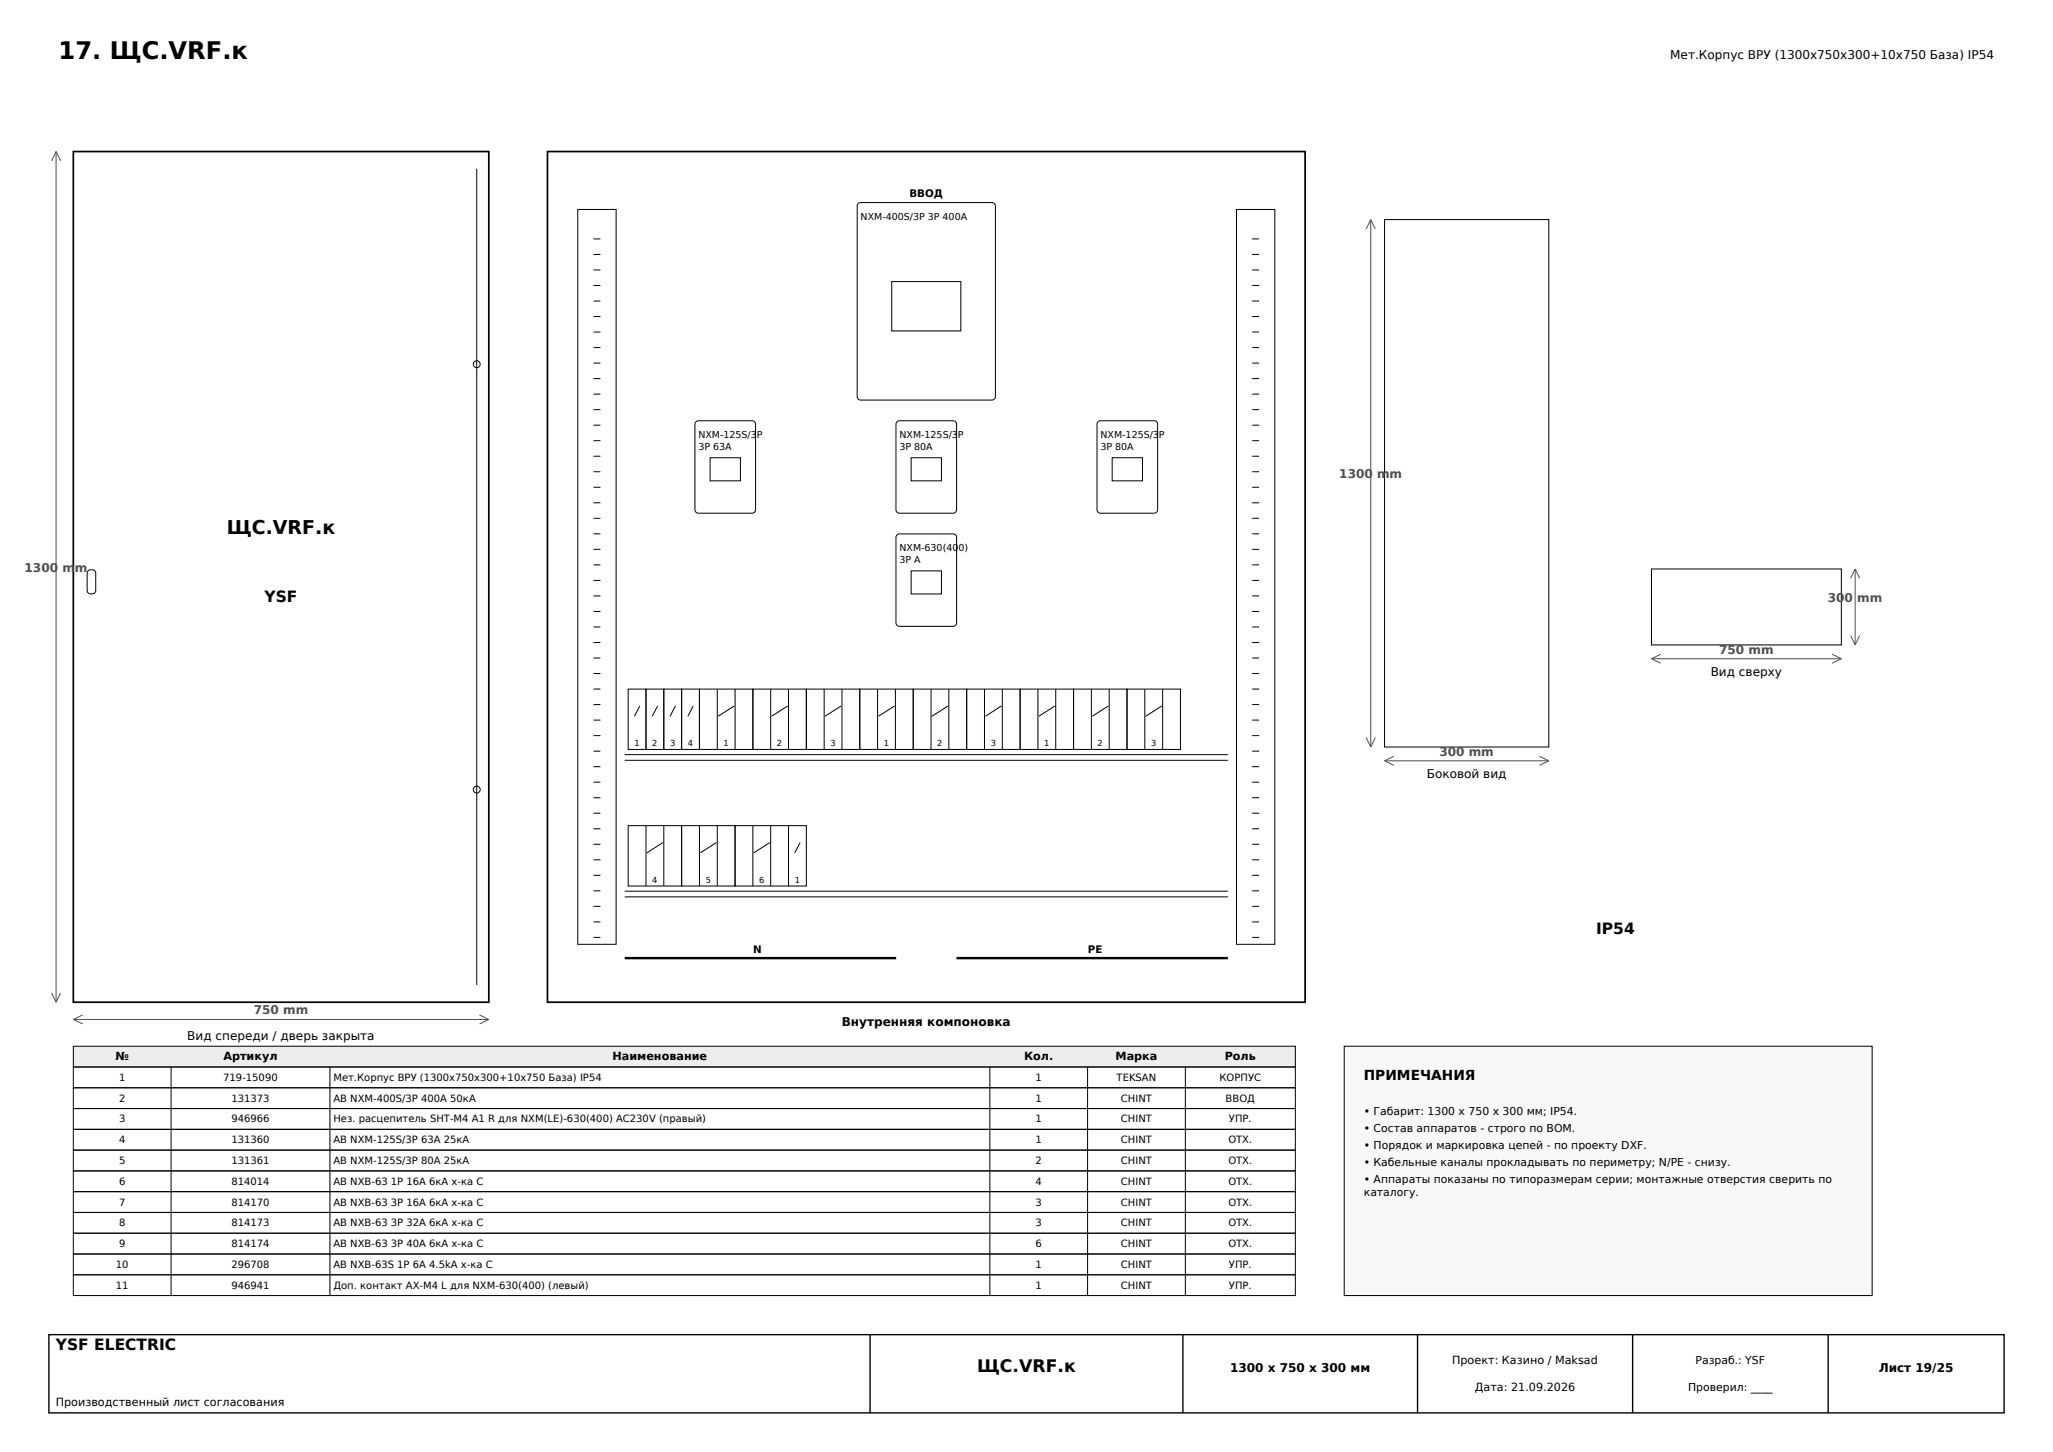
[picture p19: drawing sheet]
<svg xmlns="http://www.w3.org/2000/svg" width="420mm" height="297mm" viewBox="0 0 420 297" stroke-linecap="round" stroke-linejoin="round" font-family="sans-serif">
<defs><g id="words">
<text font-size="4.9" x="12" y="12">17. ЩС.VRF.к</text>
<text font-size="3.9" x="46.4" y="109.3">ЩС.VRF.к</text>
<text font-size="3.5" x="199.9" y="280.7">ЩС.VRF.к</text>
<g font-size="3.2">
<text x="54.1" y="123.2">YSF</text>
<text x="326.5" y="191.1">IP54</text>
<text x="11.4" y="276.2">YSF ELECTRIC</text>
</g>
<text font-size="2.8" x="279" y="221">ПРИМЕЧАНИЯ</text>
<g font-size="2.5">
<text x="341.7" y="12">Мет.Корпус ВРУ (1300x750x300+10x750 База) IP54</text>
<text x="350" y="138.3">Вид сверху</text>
<text x="291.9" y="159.2">Боковой вид</text>
<text x="172.2" y="209.9">Внутренняя компоновка</text>
<text x="38.3" y="212.8">Вид спереди / дверь закрыта</text>
<text x="251.6" y="280.7">1300 x 750 x 300 мм</text>
<text x="384.3" y="280.7">Лист 19/25</text>
</g>
<g font-size="2.5" fill="#505050">
<text x="274" y="97.8">1300 mm</text>
<text x="5" y="116.9">1300 mm</text>
<text x="373.9" y="123.1">300 mm</text>
<text x="351.7" y="133.7">750 mm</text>
<text x="294.5" y="154.6">300 mm</text>
<text x="51.9" y="207.5">750 mm</text>
</g>
<g font-size="2.3">
<text x="36.6" y="215.9">Петли справа, открывание вправо</text>
<text x="23.6" y="216.9">№</text>
<text x="45.7" y="216.9">Артикул</text>
<text x="125.3" y="216.9">Наименование</text>
<text x="209.5" y="216.9">Кол.</text>
<text x="228.2" y="216.9">Марка</text>
<text x="250.6" y="216.9">Роль</text>
<text x="297.1" y="279.1">Проект: Казино / Maksad</text>
<text x="11.4" y="287.6">Производственный лист согласования</text>
<text x="301.7" y="284.5">Дата: 21.09.2026</text>
</g>
<g font-size="2.2">
<text x="279" y="228">• Габарит: 1300 x 750 x 300 мм; IP54.</text>
<text x="279" y="231.5">• Состав аппаратов - строго по BOM.</text>
<text x="279" y="235">• Порядок и маркировка цепей - по проекту DXF.</text>
<text x="279" y="238.5">• Кабельные каналы прокладывать по периметру; N/PE - снизу.</text>
<text x="279" y="241.9">• Аппараты показаны по типоразмерам серии; монтажные отверстия сверить по</text>
<text x="279" y="244.7">каталогу.</text>
<text x="346.9" y="279.1">Разраб.: YSF</text>
<text x="345.4" y="284.5">Проверил: ____</text>
</g>
<g font-size="2.1">
<text x="186" y="40.4">ВВОД</text>
<text x="154.1" y="194.9">N</text>
<text x="222.5" y="194.9">PE</text>
</g>
<g font-size="2">
<text x="24.3" y="221.1">1</text>
<text x="45.7" y="221.1">719-15090</text>
<text x="68.2" y="221.1">Мет.Корпус ВРУ (1300x750x300+10x750 База) IP54</text>
<text x="211.8" y="221.1">1</text>
<text x="228.4" y="221.1">TEKSAN</text>
<text x="249.5" y="221.1">КОРПУС</text>
<text x="24.3" y="225.3">2</text>
<text x="47.3" y="225.3">131373</text>
<text x="68.2" y="225.3">АВ NXM-400S/3Р 400A 50кА</text>
<text x="211.8" y="225.3">1</text>
<text x="229.3" y="225.3">CHINT</text>
<text x="250.7" y="225.3">ВВОД</text>
<text x="24.3" y="229.6">3</text>
<text x="24.3" y="233.8">4</text>
<text x="47.3" y="229.6">946966</text>
<text x="47.3" y="233.8">131360</text>
<text x="68.2" y="229.6">Нез. расцепитель SHT-M4 A1 R для NXM(LE)-630(400) AC230V (правый)</text>
<text x="68.2" y="233.8">АВ NXM-125S/3Р 63A 25кА</text>
<text x="211.8" y="229.6">1</text>
<text x="211.8" y="233.8">1</text>
<text x="229.3" y="229.6">CHINT</text>
<text x="229.3" y="233.8">CHINT</text>
<text x="251.3" y="233.8">ОТХ.</text>
<text x="251.4" y="229.6">УПР.</text>
<text x="24.3" y="238.1">5</text>
<text x="47.3" y="238.1">131361</text>
<text x="68.2" y="238.1">АВ NXM-125S/3Р 80A 25кА</text>
<text x="211.8" y="238.1">2</text>
<text x="229.3" y="238.1">CHINT</text>
<text x="251.3" y="238.1">ОТХ.</text>
<text x="24.3" y="242.3">6</text>
<text x="47.3" y="242.3">814014</text>
<text x="68.2" y="242.3">АВ NXB-63 1P 16A 6кА х-ка C</text>
<text x="211.8" y="242.3">4</text>
<text x="229.3" y="242.3">CHINT</text>
<text x="251.3" y="242.3">ОТХ.</text>
<text x="24.3" y="246.6">7</text>
<text x="24.3" y="250.8">8</text>
<text x="47.3" y="246.6">814170</text>
<text x="47.3" y="250.8">814173</text>
<text x="68.2" y="246.6">АВ NXB-63 3P 16A 6кА х-ка C</text>
<text x="68.2" y="250.8">АВ NXB-63 3P 32A 6кА х-ка C</text>
<text x="211.8" y="246.6">3</text>
<text x="211.8" y="250.8">3</text>
<text x="229.3" y="246.6">CHINT</text>
<text x="229.3" y="250.8">CHINT</text>
<text x="251.3" y="246.6">ОТХ.</text>
<text x="251.3" y="250.8">ОТХ.</text>
<text x="24.3" y="255.1">9</text>
<text x="47.3" y="255.1">814174</text>
<text x="68.2" y="255.1">АВ NXB-63 3P 40A 6кА х-ка C</text>
<text x="211.8" y="255.1">6</text>
<text x="229.3" y="255.1">CHINT</text>
<text x="251.3" y="255.1">ОТХ.</text>
<text x="23.7" y="259.3">10</text>
<text x="23.7" y="263.6">11</text>
<text x="47.3" y="259.3">296708</text>
<text x="47.3" y="263.6">946941</text>
<text x="68.2" y="259.3">АВ NXB-63S 1P 6А 4.5kA х-ка C</text>
<text x="68.2" y="263.6">Доп. контакт AX-M4 L для NXM-630(400) (левый)</text>
<text x="211.8" y="259.3">1</text>
<text x="211.8" y="263.6">1</text>
<text x="229.3" y="259.3">CHINT</text>
<text x="229.3" y="263.6">CHINT</text>
<text x="251.4" y="259.3">УПР.</text>
<text x="251.4" y="263.6">УПР.</text>
</g>
<g font-size="1.9">
<text x="176.1" y="45">NXM-400S/3Р 3P 400A</text>
<text x="142.9" y="89.6">NXM-125S/3Р</text>
<text x="184" y="89.6">NXM-125S/3Р</text>
<text x="225.1" y="89.6">NXM-125S/3Р</text>
<text x="142.9" y="92">3P 63A</text>
<text x="184" y="92">3P 80A</text>
<text x="225.1" y="92">3P 80A</text>
<text x="184" y="112.7">NXM-630(400)</text>
<text x="184" y="115.2">3P A</text>
</g>
<g font-size="1.7">
<text x="129.8" y="152.6">1</text>
<text x="133.4" y="152.6">2</text>
<text x="137.1" y="152.6">3</text>
<text x="140.7" y="152.6">4</text>
<text x="148" y="152.6">1</text>
<text x="159" y="152.6">2</text>
<text x="169.9" y="152.6">3</text>
<text x="180.8" y="152.6">1</text>
<text x="191.8" y="152.6">2</text>
<text x="202.7" y="152.6">3</text>
<text x="213.6" y="152.6">1</text>
<text x="224.6" y="152.6">2</text>
<text x="235.5" y="152.6">3</text>
<text x="133.4" y="180.5">4</text>
<text x="144.4" y="180.5">5</text>
<text x="155.3" y="180.5">6</text>
<text x="162.6" y="180.5">1</text>
</g>
</g></defs>
<path d="M15 31h85v174h-85zM112 31h155v174h-155z" fill="none" stroke="#000" stroke-width=".35"/>
<g fill="none" stroke="#000" stroke-width=".2">
<path d="M97.5 34.5v167M118.2 42.8h7.8v150.4h-7.8zM121.4 58.4h1.4M121.4 55.2h1.4M121.4 52h1.4M121.4 48.9h1.4M175.6 41.6l.5-.2h26.8a.71 .71 0 0 1 .7 .7v39a.71 .71 0 0 1-.7 .7h-26.8a.71 .71 0 0 1-.7-.7v-39zM182.4 57.6h14.2v10.1h-14.2zM253 42.8h7.8v150.4h-7.8zM256.2 58.4h1.4M256.2 55.2h1.4M256.2 52h1.4"/>
<path d="M256.2 48.9h1.4M283.3 44.9h33.5v107.9h-33.5zM121.4 77.4h1.4M121.4 74.3h1.4M121.4 71.1h1.4M121.4 67.9h1.4M121.4 64.7h1.4M121.4 61.6h1.4M256.2 77.4h1.4M256.2 74.3h1.4M256.2 71.1h1.4M256.2 67.9h1.4"/>
<path d="M256.2 64.7h1.4M256.2 61.6h1.4M121.4 99.7h1.4M121.4 96.5h1.4M121.4 93.3h1.4M121.4 90.1h1.4M121.4 87h1.4M121.4 83.8h1.4M121.4 80.6h1.4M142.4 86.3l.5-.2h11a.71 .71 0 0 1 .7 .7v17.5a.71 .71 0 0 1-.7 .7h-11a.71 .71 0 0 1-.7-.7v-17.5zM145.3 93.6h6.2v4.8h-6.2zM183.5 86.3l.5-.2h11a.71 .71 0 0 1 .7 .7v17.5a.71 .71 0 0 1-.7 .7h-11a.71 .71 0 0 1-.7-.7v-17.5z"/>
<path d="M186.4 93.6h6.2v4.8h-6.2zM224.6 86.3l.5-.2h11a.71 .71 0 0 1 .7 .7v17.5a.71 .71 0 0 1-.7 .7h-11a.71 .71 0 0 1-.7-.7v-17.5zM227.5 93.6h6.2v4.8h-6.2zM256.2 99.7h1.4M256.2 96.5h1.4M256.2 93.3h1.4M256.2 90.1h1.4M256.2 87h1.4M256.2 83.8h1.4M256.2 80.6h1.4M18 116.7l.5-.2a.81 .81 0 0 1 1.1 .7v3.6a.9 .9 0 0 1-.9 .7 .9 .9 0 0 1-.9-.7v-3.6zM121.4 118.7h1.4"/>
<path d="M121.4 115.5h1.4M121.4 112.4h1.4M121.4 109.2h1.4M121.4 106h1.4M121.4 102.8h1.4M183.5 109.4l.5-.2h11a.71 .71 0 0 1 .7 .7v17.5a.71 .71 0 0 1-.7 .7h-11a.71 .71 0 0 1-.7-.7v-17.5zM186.4 116.8h6.2v4.7h-6.2zM256.2 118.7h1.4M256.2 115.5h1.4M256.2 112.4h1.4M256.2 109.2h1.4M256.2 106h1.4"/>
<path d="M256.2 102.8h1.4M337.8 116.4h38.9v15.5h-38.9zM121.4 137.8h1.4M121.4 134.6h1.4M121.4 131.4h1.4M121.4 128.2h1.4M121.4 125.1h1.4M121.4 121.9h1.4M256.2 137.8h1.4M256.2 134.6h1.4M256.2 131.4h1.4M256.2 128.2h1.4"/>
<path d="M256.2 125.1h1.4M256.2 121.9h1.4M121.4 160h1.4M121.4 156.8h1.4M121.4 153.6h1.4M121.4 150.5h1.4M121.4 147.3h1.4M121.4 144.1h1.4M121.4 140.9h1.4M127.8 154.4h123.4M127.8 155.5h123.4M128.5 141h3.7v12.3h-3.7z"/>
<path d="M130.9 144.4l-1.1 2.1M132.2 141h3.6v12.3h-3.6zM134.5 144.4l-1.1 2.1M135.8 141h3.6v12.3h-3.6zM138.2 144.4l-1.1 2.1M139.4 141h3.7v12.3h-3.7zM141.8 144.4l-1.1 2.1M143.1 141h10.9v12.3h-10.9zM146.7 141v12.3M150.2 144.4l-3.3 2.1M150.4 141v12.3M154 141h11v12.3h-11z"/>
<path d="M157.7 141v12.3M161.1 144.4l-3.2 2.1M161.3 141v12.3M165 141h10.9v12.3h-10.9zM168.6 141v12.3M172.1 144.4l-3.3 2.1M172.2 141v12.3M175.9 141h10.9v12.3h-10.9zM179.5 141v12.3M183 144.4l-3.3 2.1M183.2 141v12.3M186.8 141h11v12.3h-11z"/>
<path d="M190.5 141v12.3M193.9 144.4l-3.2 2.1M194.1 141v12.3M197.8 141h10.9v12.3h-10.9zM201.4 141v12.3M204.9 144.4l-3.3 2.1M205 141v12.3M208.7 141h10.9v12.3h-10.9zM212.3 141v12.3M215.8 144.4l-3.3 2.1M216 141v12.3M219.6 141h11v12.3h-11z"/>
<path d="M223.3 141v12.3M226.7 144.4l-3.2 2.1M226.9 141v12.3M230.6 141h10.9v12.3h-10.9zM234.2 141v12.3M237.7 144.4l-3.3 2.1M237.9 141v12.3M256.2 160h1.4M256.2 156.8h1.4M256.2 153.6h1.4M256.2 150.5h1.4M256.2 147.3h1.4"/>
<path d="M256.2 144.1h1.4M256.2 140.9h1.4M121.4 179h1.4M121.4 175.9h1.4M121.4 172.7h1.4M121.4 169.5h1.4M121.4 166.3h1.4M121.4 163.2h1.4M128.5 168.9h10.9v12.3h-10.9zM132.2 168.9v12.3M135.6 172.3l-3.3 2.1M135.8 168.9v12.3"/>
<path d="M139.4 168.9h11v12.3h-11zM143.1 168.9v12.3M146.6 172.3l-3.3 2.1M146.7 168.9v12.3M150.4 168.9h10.9v12.3h-10.9zM154 168.9v12.3M157.5 172.3l-3.3 2.1M157.7 168.9v12.3M161.3 168.9h3.7v12.3h-3.7zM163.7 172.3l-1.1 2.1M256.2 179h1.4M256.2 175.9h1.4"/>
<path d="M256.2 172.7h1.4M256.2 169.5h1.4M256.2 166.3h1.4M256.2 163.2h1.4M121.4 191.7h1.4M121.4 188.6h1.4M121.4 185.4h1.4M121.4 182.2h1.4M127.8 182.3h123.4M127.8 183.5h123.4M256.2 191.7h1.4M256.2 188.6h1.4"/>
<path d="M256.2 185.4h1.4M256.2 182.2h1.4"/>
<circle cx="97.5" cy="74.5" r=".71"/>
<circle cx="97.5" cy="161.5" r=".71"/>
</g>
<g fill="none" stroke="#505050" stroke-width=".2">
<path d="M11.5 31v174M11.5 31l-.9 1.9M11.5 31l.9 1.9M280.4 44.9v107.9M280.4 44.9l-.9 1.9M280.4 44.9l.9 1.9M379.5 116.4v15.5M379.5 116.4l-.9 1.9M379.5 116.4l.9 1.9M337.8 134.7h38.9M337.8 134.7l2 1M339.8 133.8l-2 .9"/>
<path d="M374.8 133.8l1.9 .9M376.7 134.7l-1.9 1M378.6 130l.9 1.9M380.4 130l-.9 1.9M279.5 150.9l.9 1.9M281.3 150.9l-.9 1.9M283.3 155.6h33.5M283.3 155.6l1.9 .9M285.2 154.7l-1.9 .9M314.9 154.7l1.9 .9M316.8 155.6l-1.9 .9M10.6 203.1l.9 1.9"/>
<path d="M12.4 203.1l-.9 1.9M15 208.5h85M15 208.5l1.9 .9M16.9 207.6l-1.9 .9M98.1 207.6l1.9 .9M100 208.5l-1.9 .9"/>
</g>
<path d="M127.8 196h55.5M195.7 196h55.5" fill="none" stroke="#000" stroke-width=".49"/>
<path d="M15 214h250v4.3h-250z" fill-rule="evenodd" fill="#e9eef3" stroke="#000" stroke-width=".2"/>
<g fill="none" stroke="#000" stroke-width=".2">
<path d="M15 218.3h250v4.2h-250zM35 218.3v46.7M67.5 218.3v46.7M202.5 218.3v46.7M222.5 218.3v46.7M242.5 218.3v46.7M15 222.5h250v4.2h-250zM15 226.8h250v4.2h-250zM15 231h250v4.2h-250zM15 235.3h250v4.2h-250zM15 239.5h250v4.2h-250zM15 243.8h250v4.2h-250z"/>
<path d="M15 248h250v4.2h-250zM15 252.3h250v4.2h-250zM15 256.5h250v4.3h-250zM15 260.8h250v4.2h-250z"/>
</g>
<path d="M275 214h108v51h-108z" fill-rule="evenodd" fill="#f7f8fa" stroke="#000" stroke-width=".2"/>
<path d="M10 273h400v16h-400zM178 273v16M242 273v16M290 273v16M334 273v16M374 273v16" fill="none" stroke="#000" stroke-width=".28"/>
<use href="#words"/>
</svg>
